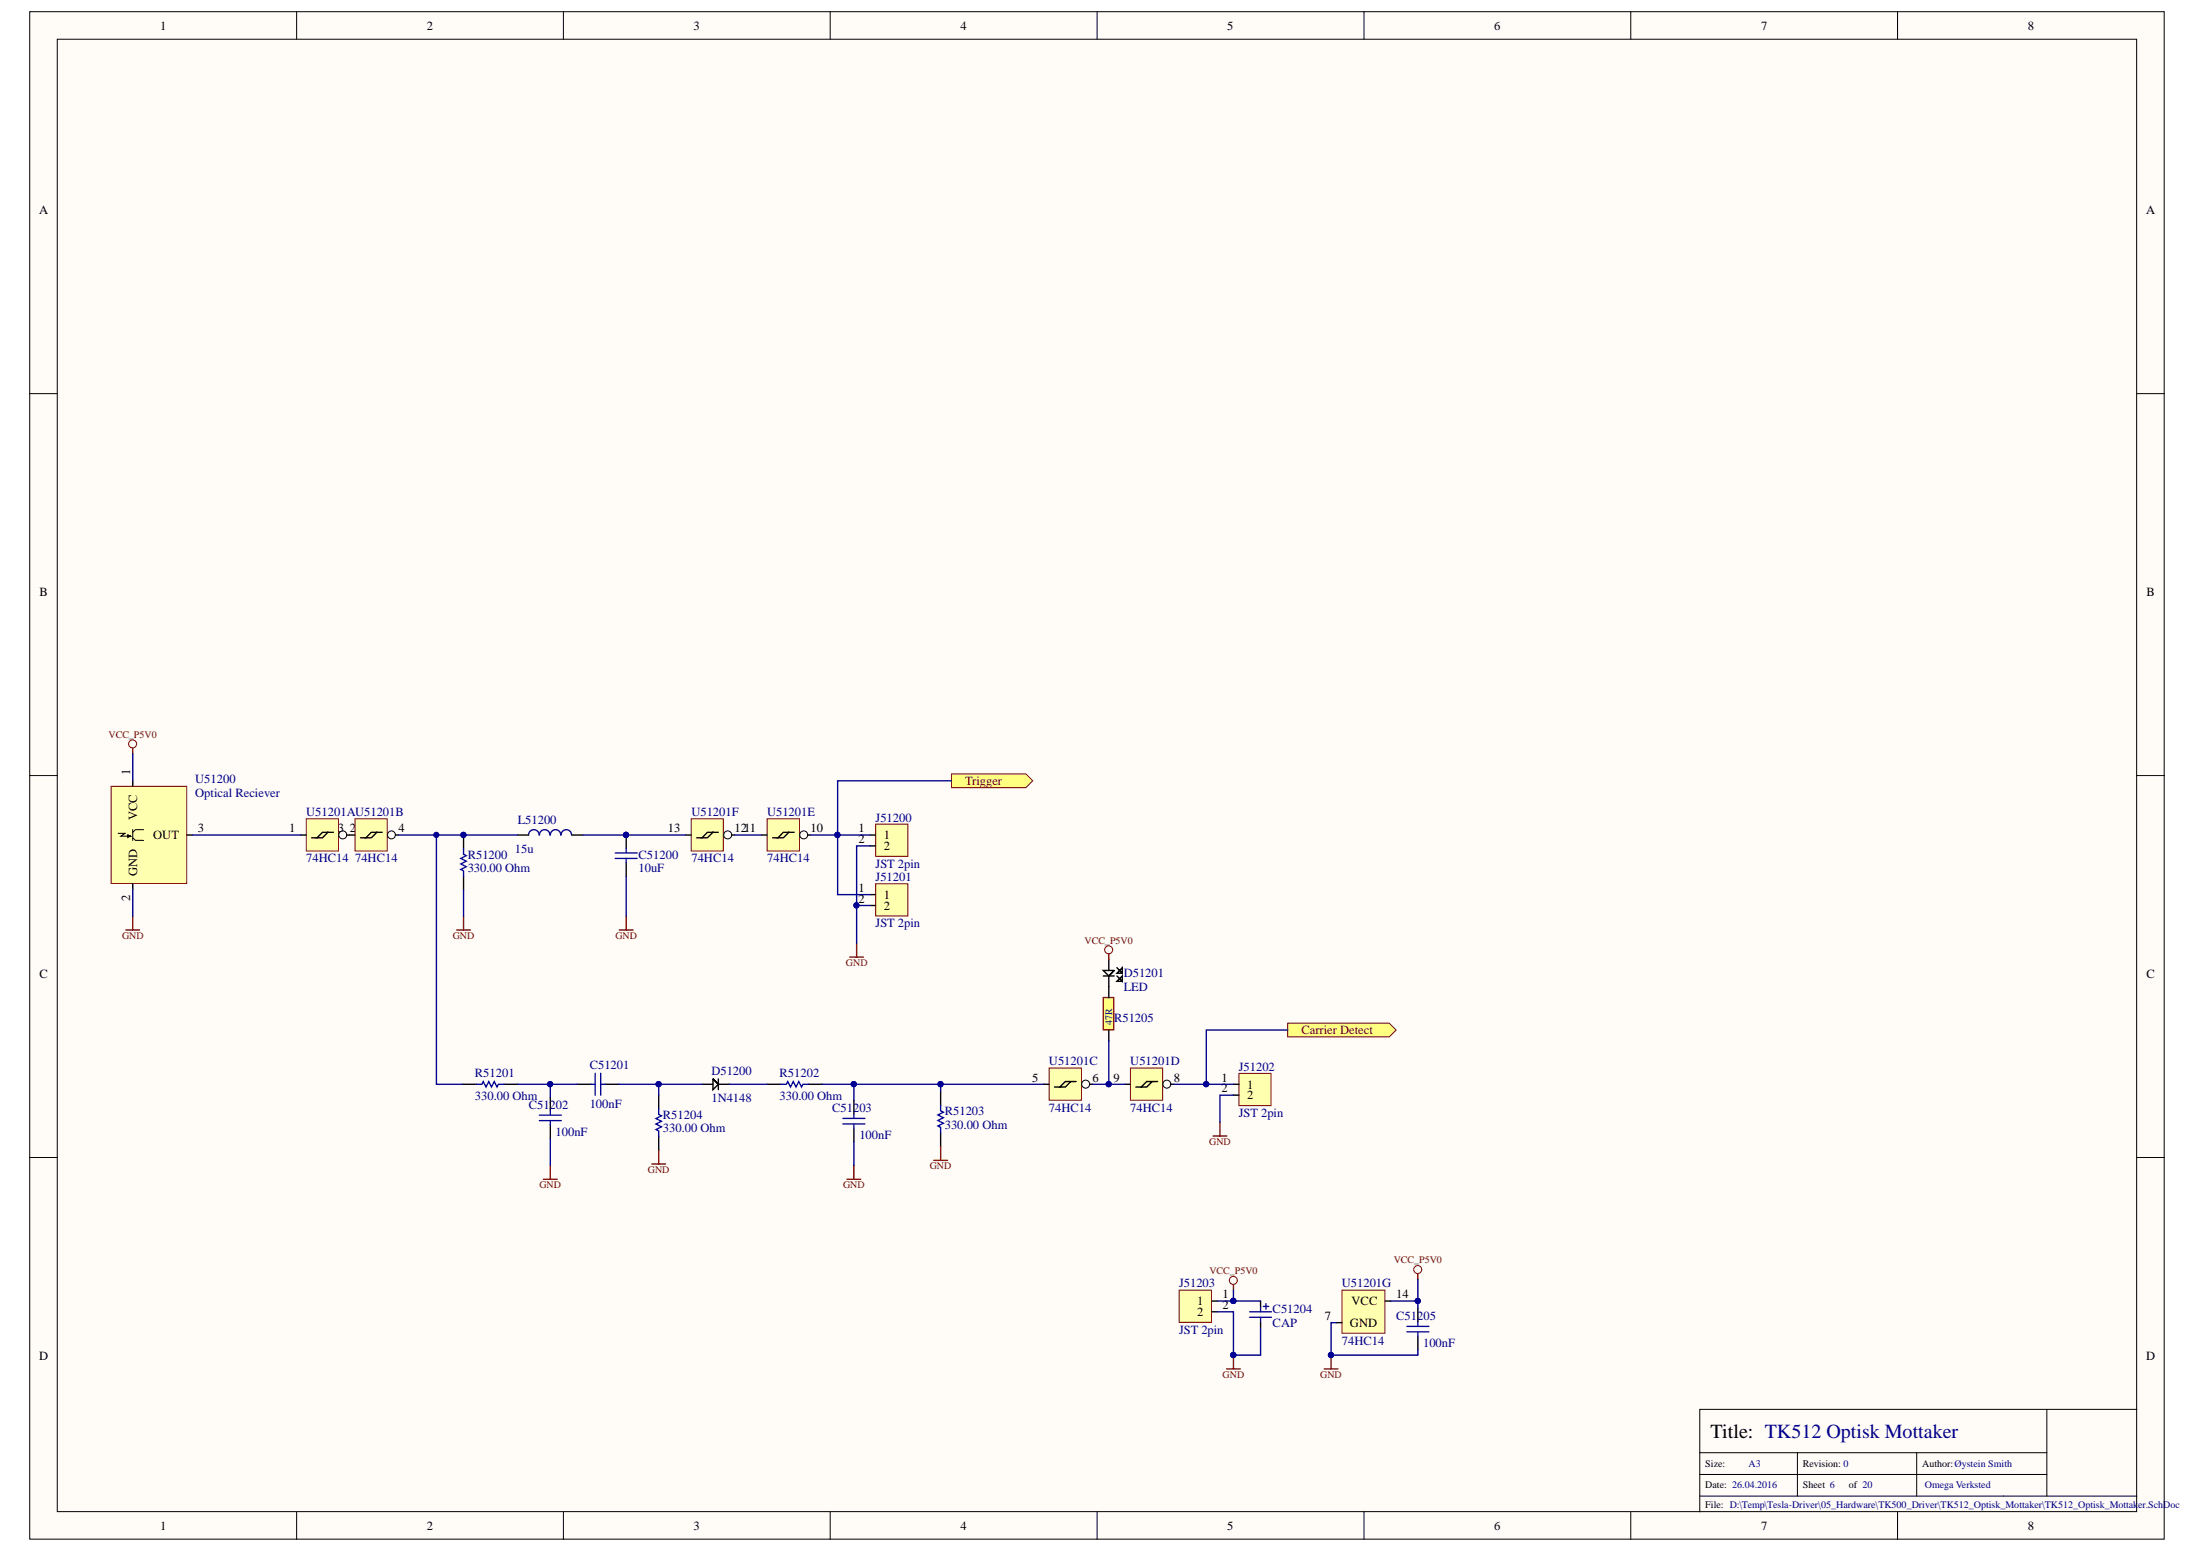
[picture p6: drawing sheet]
<svg xmlns="http://www.w3.org/2000/svg" width="297mm" height="210mm" viewBox="0 0 297 210" stroke-linecap="round" stroke-linejoin="round" font-family="sans-serif">
<defs><g id="words">
<text font-size="2.7" x="231.3" y="194.3">Title: TK512 Optisk Mottaker</text>
<g font-size="1.7">
<text x="21.7" y="4">1</text>
<text x="57.7" y="4">2</text>
<text x="93.8" y="4">3</text>
<text x="129.9" y="4">4</text>
<text x="165.9" y="4">5</text>
<text x="202" y="4">6</text>
<text x="238.1" y="4">7</text>
<text x="274.2" y="4">8</text>
<text x="5.3" y="28.9">A</text>
<text x="290.2" y="28.9">A</text>
<text x="5.3" y="80.5">B</text>
<text x="290.2" y="80.5">B</text>
<text x="17.6" y="104.8" transform="rotate(-90 17.6 104.8)">1</text>
<text x="18.5" y="110.8" transform="rotate(-90 18.5 110.8)">VCC</text>
<text x="20.7" y="113.4">OUT</text>
<text x="26.7" y="112.5">3</text>
<text x="39.1" y="112.5">1</text>
<text x="45.7" y="112.5">3</text>
<text x="47.3" y="112.5">2</text>
<text x="53.9" y="112.5">4</text>
<text x="90.3" y="112.5">13</text>
<text x="99.3" y="112.5">1211</text>
<text x="109.6" y="112.5">10</text>
<text x="116.1" y="114">2</text>
<text x="116.1" y="112.5">1</text>
<text x="119.5" y="113.4">1</text>
<text x="18.5" y="118.4" transform="rotate(-90 18.5 118.4)">GND</text>
<text x="119.5" y="114.9">2</text>
<text x="17.6" y="121.7" transform="rotate(-90 17.6 121.7)">2</text>
<text x="116.1" y="122">2</text>
<text x="116.1" y="120.6">1</text>
<text x="119.5" y="123">2</text>
<text x="119.5" y="121.5">1</text>
<text x="5.3" y="132.1">C</text>
<text x="290.2" y="132.1">C</text>
<text x="139.5" y="146.2">5</text>
<text x="147.7" y="146.2">6</text>
<text x="150.5" y="146.2">9</text>
<text x="158.7" y="146.2">8</text>
<text x="165.2" y="147.6">2</text>
<text x="165.2" y="146.2">1</text>
<text x="168.6" y="148.6">2</text>
<text x="168.6" y="147.1">1</text>
<text x="161.9" y="177.9">2</text>
<text x="161.9" y="176.4">1</text>
<text x="165.3" y="176.9">2</text>
<text x="165.3" y="175.5">1</text>
<text x="179.1" y="178.4">7</text>
<text x="182.5" y="179.3">GND</text>
<text x="182.7" y="176.4">VCC</text>
<text x="188.8" y="175.5">14</text>
<text x="5.3" y="183.8">D</text>
<text x="290.2" y="183.8">D</text>
<text x="21.7" y="206.8">1</text>
<text x="57.7" y="206.8">2</text>
<text x="93.8" y="206.8">3</text>
<text x="129.9" y="206.8">4</text>
<text x="165.9" y="206.8">5</text>
<text x="202" y="206.8">6</text>
<text x="238.1" y="206.8">7</text>
<text x="274.2" y="206.8">8</text>
</g>
<g font-size="1.7" fill="#000080">
<text x="26.4" y="105.9">U51200</text>
<text x="26.4" y="107.8">Optical Reciever</text>
<text x="41.4" y="110.3">U51201AU51201B</text>
<text x="70" y="111.4">L51200</text>
<text x="93.5" y="110.3">U51201F</text>
<text x="103.7" y="110.3">U51201E</text>
<text x="118.4" y="111.1">J51200</text>
<text x="41.4" y="116.5">74HC14</text>
<text x="48" y="116.5">74HC14</text>
<text x="63.2" y="117.9">330.00 Ohm</text>
<text x="63.2" y="116">R51200</text>
<text x="69.6" y="115.3">15u</text>
<text x="86.3" y="117.9">10uF</text>
<text x="86.3" y="116">C51200</text>
<text x="93.5" y="116.5">74HC14</text>
<text x="103.7" y="116.5">74HC14</text>
<text x="118.4" y="117.3">JST 2pin</text>
<text x="118.4" y="119.1">J51201</text>
<text x="118.4" y="125.3">JST 2pin</text>
<text x="151.9" y="132.1">D51201</text>
<text x="151.9" y="134">LED</text>
<text x="150.6" y="138.2">R51205</text>
<text x="64.2" y="148.6">330.00 Ohm</text>
<text x="64.2" y="145.6">R51201</text>
<text x="71.5" y="149.8">C51202</text>
<text x="79.7" y="149.7">100nF</text>
<text x="79.7" y="144.5">C51201</text>
<text x="96.2" y="145.3">D51200</text>
<text x="96.2" y="149">1N4148</text>
<text x="105.4" y="148.6">330.00 Ohm</text>
<text x="105.4" y="145.6">R51202</text>
<text x="141.8" y="144">U51201C</text>
<text x="152.8" y="144">U51201D</text>
<text x="167.5" y="144.7">J51202</text>
<text x="75.1" y="153.5">100nF</text>
<text x="89.6" y="153.1">330.00 Ohm</text>
<text x="89.6" y="151.2">R51204</text>
<text x="112.5" y="150.3">C51203</text>
<text x="116.2" y="154">100nF</text>
<text x="127.7" y="152.5">330.00 Ohm</text>
<text x="127.7" y="150.7">R51203</text>
<text x="141.8" y="150.3">74HC14</text>
<text x="152.8" y="150.3">74HC14</text>
<text x="167.5" y="151">JST 2pin</text>
<text x="159.4" y="174">J51203</text>
<text x="172.1" y="177.5">C51204</text>
<text x="172.1" y="179.4">CAP</text>
<text x="181.4" y="174">U51201G</text>
<text x="188.8" y="178.4">C51205</text>
<text x="159.4" y="180.3">JST 2pin</text>
<text x="181.4" y="181.7">74HC14</text>
<text x="192.4" y="182.1">100nF</text>
</g>
<g font-size="1.7" fill="#800000">
<text x="130.5" y="106.1">Trigger</text>
<text x="176" y="139.8">Carrier Detect</text>
</g>
<g font-size="1.4" fill="#800000">
<text x="14.7" y="99.7">VCC_P5V0</text>
<text x="16.5" y="126.9">GND</text>
<text x="61.2" y="126.9">GND</text>
<text x="83.2" y="126.9">GND</text>
<text x="114.4" y="130.6">GND</text>
<text x="146.6" y="127.6">VCC_P5V0</text>
<text x="163.5" y="154.7">GND</text>
<text x="72.9" y="160.6">GND</text>
<text x="87.6" y="158.5">GND</text>
<text x="114" y="160.6">GND</text>
<text x="125.7" y="158">GND</text>
<text x="163.5" y="172.2">VCC_P5V0</text>
<text x="188.4" y="170.8">VCC_P5V0</text>
<text x="165.3" y="186.2">GND</text>
<text x="178.5" y="186.2">GND</text>
</g>
<g font-size="1.4" fill="#000080">
<text x="150.4" y="138.5" transform="rotate(-90 150.4 138.5)">47R</text>
<text x="236.4" y="198.3">A3</text>
<text x="260.3" y="201.2">Omega Verksted</text>
</g>
<g font-size="1.4">
<text x="230.6" y="198.3">Size:</text>
<text x="230.6" y="201.2">Date: 26.04.2016</text>
<text x="230.6" y="203.8">File: D:\Temp\Tesla-Driver\05_Hardware\TK500_Driver\TK512_Optisk_Mottaker\TK512_Optisk_Mottaker.SchDoc</text>
<text x="243.8" y="198.3">Revision: 0</text>
<text x="243.8" y="201.2">Sheet 6</text>
<text x="250" y="201.2">of 20</text>
<text x="259.9" y="198.3">Author:Øystein Smith</text>
</g>
</g></defs>
<g fill="#fffcf8" stroke="#000" stroke-width=".14">
<path d="M4 1.6h288.6v206.4h-288.6z"/>
<path d="M7.7 5.3h281.2v199h-281.2z"/>
</g>
<g fill="none" stroke="#000" stroke-width=".14">
<path d="M40.1 1.6v3.7M76.2 1.6v3.7M112.2 1.6v3.7M148.3 1.6v3.7M184.4 1.6v3.7M220.5 1.6v3.7M256.6 1.6v3.7M4 53.2h3.7M288.9 53.2h3.7M4 104.8h3.7M288.9 104.8h3.7M4 156.4h3.7"/>
<path d="M288.9 156.4h3.7M229.8 196.3h46.9M229.8 199.3h46.9M243 196.3v5.9M259.1 196.3v5.9M276.7 190.5v11.7M288.9 190.5h-59.1v13.8M40.1 204.3v3.8M76.2 204.3v3.8M112.2 204.3v3.8M148.3 204.3v3.8M184.4 204.3v3.8"/>
<path d="M220.5 204.3v3.8M229.8 202.2h59.1M256.6 204.3v3.8"/>
</g>
<path d="M62.7 112.9v1.8M62.7 118.4v1.9M84.7 112.9v1.8M84.7 116.6v1.8" fill="none" stroke="#000" stroke-width=".19"/>
<g fill="#000080" stroke="#000080" stroke-width=".14">
<circle cx="62.7" cy="112.8" r=".35"/>
<circle cx="84.6" cy="112.8" r=".35"/>
</g>
<path d="M62.7 114.7v.8l.3 .2-.7 .3 .7 .4-.7 .4 .7 .3-.7 .4 .4 .2v.7M83.2 115.3h3M83.2 116h3M84.7 114.7v.6M84.7 116v.6" fill="none" stroke="#00f" stroke-width=".19"/>
<path d="M41.4 110.7h4.4v4.3h-4.4z" fill="#ffffb0" stroke="#800000" stroke-width=".14"/>
<path d="M40.7 112.9h.7M45.8 112.9h1.5" fill="none" stroke="#000" stroke-width=".19"/>
<circle cx="46.3" cy="112.8" r=".54" fill="#fffcf8" stroke="#000" stroke-width=".14"/>
<path d="M42.1 113.2h.8M44.3 112.5l-.7 .7h-.7l.7-.7h1.5" fill="none" stroke="#000" stroke-width=".19"/>
<path d="M48 110.7h4.4v4.3h-4.4z" fill="#ffffb0" stroke="#800000" stroke-width=".14"/>
<path d="M47.3 112.9h.7M48.7 113.2h.8M50.9 112.5l-.7 .7h-.7l.7-.7h1.5M52.4 112.9h1.5" fill="none" stroke="#000" stroke-width=".19"/>
<circle cx="52.9" cy="112.8" r=".54" fill="#fffcf8" stroke="#000" stroke-width=".14"/>
<path d="M141.8 144.4h4.4v4.3h-4.4z" fill="#ffffb0" stroke="#800000" stroke-width=".14"/>
<path d="M141.1 146.6h.7M142.6 146.9h.7M144.8 146.2l-.8 .7h-.7l.7-.7h1.5M146.2 146.6h1.5" fill="none" stroke="#000" stroke-width=".19"/>
<circle cx="146.8" cy="146.5" r=".54" fill="#fffcf8" stroke="#000" stroke-width=".14"/>
<path d="M152.8 144.4h4.4v4.3h-4.4z" fill="#ffffb0" stroke="#800000" stroke-width=".14"/>
<path d="M152.1 146.6h.7M153.6 146.9h.7M155.8 146.2l-.8 .7h-.7l.7-.7h1.5M157.2 146.6h1.5" fill="none" stroke="#000" stroke-width=".19"/>
<circle cx="157.8" cy="146.5" r=".54" fill="#fffcf8" stroke="#000" stroke-width=".14"/>
<path d="M103.7 110.7h4.4v4.3h-4.4z" fill="#ffffb0" stroke="#800000" stroke-width=".14"/>
<path d="M103 112.9h.7M104.5 113.2h.7M106.7 112.5l-.8 .7h-.7l.7-.7h1.5M108.1 112.9h1.5" fill="none" stroke="#000" stroke-width=".19"/>
<circle cx="108.7" cy="112.8" r=".54" fill="#fffcf8" stroke="#000" stroke-width=".14"/>
<path d="M93.5 110.7h4.3v4.3h-4.3z" fill="#ffffb0" stroke="#800000" stroke-width=".14"/>
<path d="M92.7 112.9h.8M94.2 113.2h.7M96.4 112.5l-.7 .7h-.8l.8-.7h1.4M97.8 112.9h1.5" fill="none" stroke="#000" stroke-width=".19"/>
<circle cx="98.4" cy="112.8" r=".54" fill="#fffcf8" stroke="#000" stroke-width=".14"/>
<path d="M181.4 174.4h5.8v5.8h-5.8z" fill="#ffffb0" stroke="#800000" stroke-width=".14"/>
<g fill="none" stroke="#000" stroke-width=".19">
<path d="M70 112.9h1.5M77.3 112.9h1.5M62.5 146.6h1.9M68.1 146.6h1.9M74.4 148.3v1.9M74.4 152v1.9M78.1 146.6h1.8M81.8 146.6h1.8M89.1 148v1.9M89.1 153.6v1.9M103.7 146.6h1.9M109.3 146.6h1.9"/>
<path d="M115.4 148.7v1.9M115.4 152.5v1.8M127.2 147.5v1.9M127.2 153.1v1.9M170.4 175.9v.7M170.4 178.8v.7M180.7 178.8h.7M187.3 175.9h.7M191.7 176.9v1.8M191.7 180.6v1.8"/>
</g>
<g fill="none" stroke="#800000" stroke-width=".19">
<path d="M17.9 101.1v.8M17 125.7h1.9M17.9 123.8v1.9M61.7 125.7h1.9M62.7 123.8v1.9M83.7 125.7h1.9M84.7 123.8v1.9M114.9 129.4h1.8M115.8 127.5v1.9M73.5 159.4h1.8M74.4 157.5v1.9M88.1 157.3h1.9"/>
<path d="M89.1 155.5v1.8M114.5 159.4h1.9M115.4 157.5v1.9M126.2 156.8h1.9M127.2 155v1.8M164 153.5h1.9M164.9 151.7v1.8M166.8 173.6v.8M191.7 172.2v.7M165.8 185h1.9M166.8 183.2v1.8M179 185h1.9"/>
<path d="M180 183.2v1.8"/>
</g>
<g fill="none" stroke="#800000" stroke-width=".14">
<circle cx="17.9" cy="100.5" r=".54"/>
<circle cx="166.7" cy="173.1" r=".54"/>
<circle cx="191.7" cy="171.6" r=".54"/>
</g>
<g fill="#000080" stroke="#000080" stroke-width=".14">
<circle cx="179.9" cy="183.1" r=".35"/>
<circle cx="166.7" cy="183.1" r=".35"/>
</g>
<g fill="none" stroke="#00f" stroke-width=".19">
<path d="M64.4 146.6h.8l.1-.4 .4 .7 .4-.7 .4 .7 .3-.7 .4 .7 .2-.3h.7M72.9 150.7h3M72.9 151.5h3M74.4 150.2v.5M74.4 151.5v.5M79.9 146.6h.6M80.5 145.1v2.9M81.2 145.1v2.9M81.2 146.6h.6M89.1 149.9v.7l.3 .2-.7 .4 .7 .4-.7 .3 .7 .4-.7 .4 .4 .2v.7M105.6 146.6h.7l.2-.4 .4 .7 .4-.7 .3 .7 .4-.7 .4 .7 .2-.3h.7M114 151.2h2.9"/>
<path d="M114 151.9h2.9M115.4 150.6v.6M115.4 151.9v.6M127.2 149.4v.7l.3 .2-.7 .4 .7 .4-.7 .3 .7 .4-.7 .4 .4 .2v.7M190.2 179.3h3M191.7 178.7v.6M190.2 180h3M191.7 180v.6"/>
</g>
<path d="M169 178h2.9M169 177.3h2.9M170.4 176.6v.7M170.4 178v.8M170.8 176.6h.7M171.2 176.2v.7" fill="none" stroke="#11037f" stroke-width=".19"/>
<path d="M72.9 112.9a.72 .72 0 0 0-.7-.8 .72 .72 0 0 0-.7 .8M74.3 112.9a.71 .71 0 0 0-.7-.8 .71 .71 0 0 0-.7 .8M75.8 112.9a.71 .71 0 0 0-.7-.8 .71 .71 0 0 0-.7 .8M77.3 112.9a.71 .71 0 0 0-.7-.8 .71 .71 0 0 0-.7 .8" fill="none" stroke="#0c0087" stroke-width=".19"/>
<path d="M118.4 111.4h4.3v4.3h-4.3z" fill="#ffffb0" stroke="#800000" stroke-width=".14"/>
<path d="M117.6 114.3h.8M117.6 112.9h.8" fill="none" stroke="#000" stroke-width=".19"/>
<path d="M167.5 145.1h4.3v4.3h-4.3z" fill="#ffffb0" stroke="#800000" stroke-width=".14"/>
<path d="M166.8 148h.7M166.8 146.6h.7" fill="none" stroke="#000" stroke-width=".19"/>
<path d="M159.4 174.4h4.4v4.3h-4.4z" fill="#ffffb0" stroke="#800000" stroke-width=".14"/>
<path d="M163.8 177.3h.8M163.8 175.9h.8" fill="none" stroke="#000" stroke-width=".19"/>
<path d="M118.4 119.4h4.3v4.4h-4.3z" fill="#ffffb0" stroke="#800000" stroke-width=".14"/>
<path d="M117.6 122.4h.8M117.6 120.9h.8" fill="none" stroke="#000" stroke-width=".19"/>
<path d="M15 106.3h10.2v13.1h-10.2z" fill="#ffffb0" stroke="#800000" stroke-width=".14"/>
<path d="M17.9 105.5v.8M17.9 119.4v.8M25.3 112.9h.7M94.9 146.6h1.5M96.4 145.8v1.5l.7-.7-.7-.8 .7 .8h1.5M97.1 145.8v1.5" fill="none" stroke="#000" stroke-width=".19"/>
<path d="M16 112.6h.9l-.6 .4h1.3l-.3-.2v.4l.3-.2M17.9 113.2l.4 .4h1.1M17.9 112.1v1.5M19.4 112.1h-1.1l-.4 .4" fill="none" stroke="#000" stroke-width=".14"/>
<g fill="#ffff80" stroke="#800000" stroke-width=".14">
<path d="M128.6 104.6h10.1l.9 .9-.9 1h-10.1z" fill-rule="evenodd"/>
<path d="M174.1 138.3h13.7l1 .9-1 1h-13.7z" fill-rule="evenodd"/>
</g>
<path d="M149.2 134.8h1.4v4.4h-1.4z" fill="#ffff80" stroke="#800000" stroke-width=".19"/>
<path d="M149.2 131.9h1.4M149.9 129.7v1.5M149.9 139.2v1.5M150.6 131.2h-1.4l.7 .7 .7-.7-.7 .7v2.9M151 131.9l.7 .7v-.7l-.7 .7h.7M151 130.8l.7 .7v-.7l-.7 .7h.7" fill="none" stroke="#000" stroke-width=".19"/>
<g fill="none" stroke="#000080" stroke-width=".19">
<path d="M17.9 101.9v3.6M26 112.9h14.7M53.9 112.9h16.1M59 112.9v33.7h3.5M78.8 112.9h13.9M84.7 118.4v5.4M99.3 112.9h3.7M109.6 112.9h8M117.6 114.3h-1.8v8.1M128.6 105.5h-15.4v15.4h4.4M17.9 120.2v3.6M62.7 120.3v3.5"/>
<path d="M117.6 122.4h-1.8v5.1M174.1 139.2h-11v7.4M70 146.6h4.4v1.7M74.4 153.9v3.6M74.4 146.6h3.7M83.6 146.6h5.5v1.4M89.1 146.6h5.8M98.6 146.6h5.1M111.2 146.6h29.9M115.4 146.6v2.1M115.4 154.3v3.2M127.2 146.6v.9"/>
<path d="M147.7 146.6h4.4M149.9 140.7v5.9M158.7 146.6h8.1M166.8 148h-1.9v3.7M164.6 177.3h2.2v5.9h3.6v-3.7M164.6 175.9h2.2M166.8 175.9h3.6M166.8 174.4v1.5M180.7 178.8h-.7v4.4h11.7v-.8M188 175.9h3.7M191.7 172.9v4"/>
</g>
<g fill="#000080" stroke="#000080" stroke-width=".14">
<circle cx="179.9" cy="183.1" r=".35"/>
<circle cx="191.7" cy="175.8" r=".35"/>
<circle cx="59" cy="112.8" r=".35"/>
<circle cx="74.4" cy="146.5" r=".35"/>
<circle cx="89" cy="146.5" r=".35"/>
<circle cx="115.4" cy="146.5" r=".35"/>
<circle cx="127.2" cy="146.5" r=".35"/>
<circle cx="149.9" cy="146.5" r=".35"/>
<circle cx="163.1" cy="146.5" r=".35"/>
<circle cx="166.7" cy="175.8" r=".35"/>
<circle cx="84.6" cy="112.8" r=".35"/>
<circle cx="166.7" cy="183.1" r=".35"/>
<circle cx="115.8" cy="122.4" r=".35"/>
<circle cx="113.2" cy="112.8" r=".35"/>
</g>
<circle cx="149.9" cy="128.4" r=".54" fill="none" stroke="#800000" stroke-width=".14"/>
<path d="M149.9 129v.7" fill="none" stroke="#800000" stroke-width=".19"/>
<use href="#words"/>
</svg>
